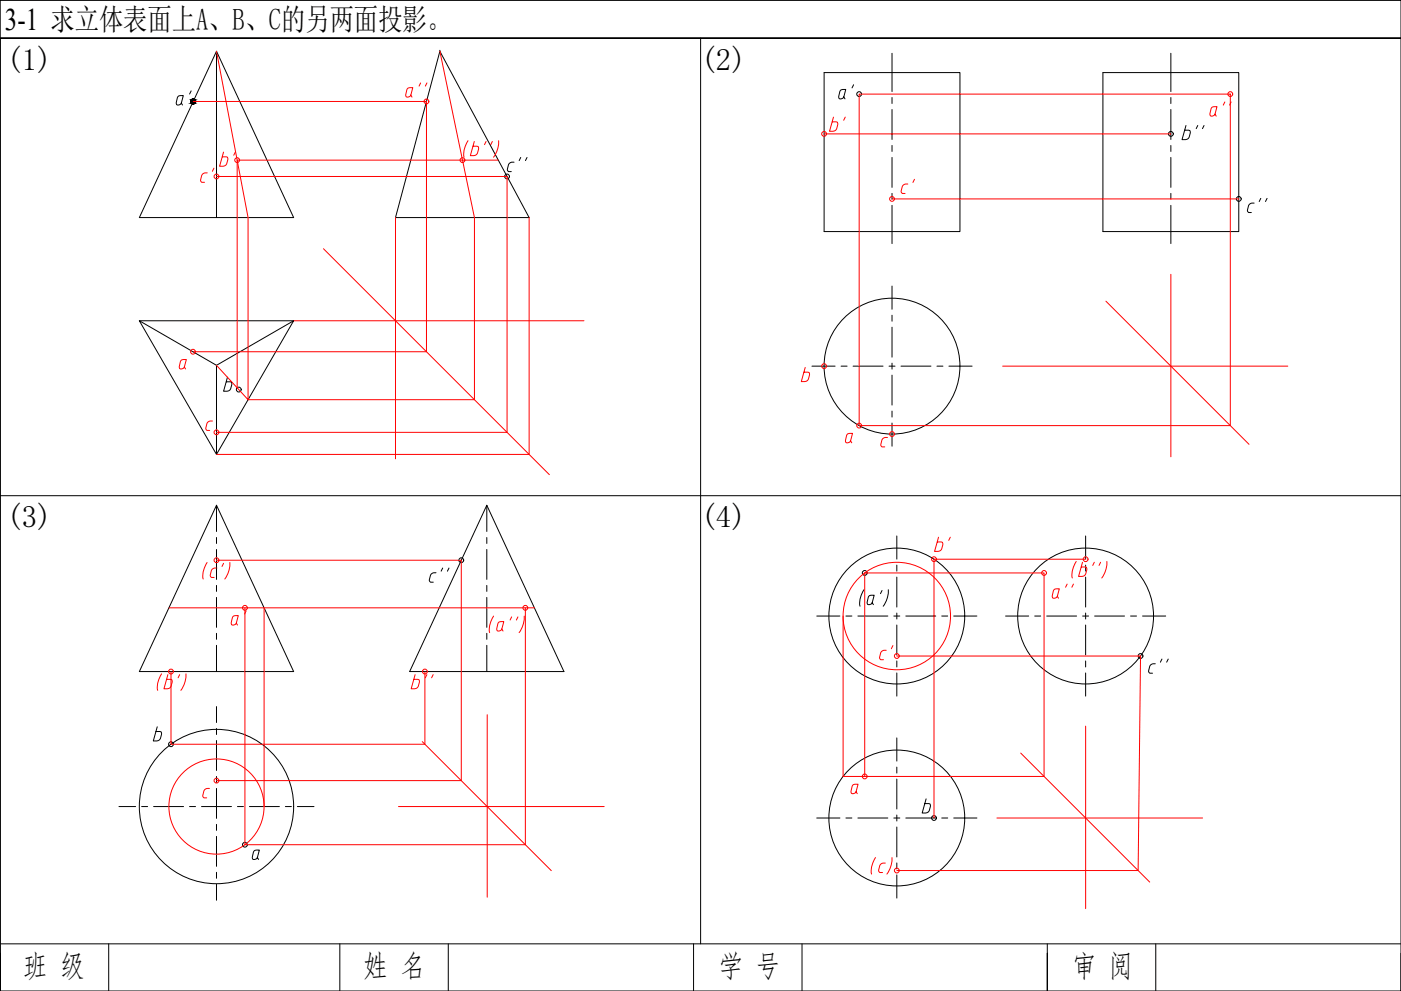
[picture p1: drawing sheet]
<svg xmlns="http://www.w3.org/2000/svg" width="594mm" height="420mm" viewBox="0 0 594 420" stroke-linecap="round" stroke-linejoin="round" font-family="sans-serif">
<defs><g id="words">
<text font-size="13.3" x="2.1" y="12.5">3-1 求立体表面上A、B、C的另两面投影。</text>
<g font-size="13.2">
<text x="2.6" y="29.6">(1)</text>
<text x="297" y="29.6">(2)</text>
<text x="2.6" y="223.6">(3)</text>
<text x="297" y="223.6">(4)</text>
<text x="9.7" y="414.3">班 级</text>
<text x="154" y="414.3">姓 名</text>
<text x="304.6" y="414.3">学 号</text>
<text x="454.3" y="414.3">审 阅</text>
</g>
<g font-size="10.1" fill="#f00">
<text x="171.1" y="42.3">a''</text>
<text x="92.1" y="71.6">b'</text>
<text x="395.5" y="234.9">b'</text>
<text x="445.2" y="254.7">a''</text>
<text x="97" y="266.3">a'</text>
<text x="173.6" y="293.2">b''</text>
</g>
<text font-size="10.1" x="354.9" y="43">a'</text>
<g font-size="9.7" fill="#f00">
<text x="92.1" y="78.7" transform="rotate(-90 92.1 78.7)">c'</text>
<text x="379.9" y="280.8" transform="rotate(-90 379.9 280.8)">c'</text>
</g>
</g></defs>
<!-- layer: 0 -->
<g fill="none" stroke="#000" stroke-width=".42">
<path d="M.1 .2h594v420h-594zM.1 16.2h594h-594v388M297.1 16.2v384M81.1 38.5l-.7 1.4M91.8 21.7l32.7 70.5h-65.4l32.7-70.5v70.5M186.5 21.7l37.9 70.5h-56.7zM186.5 21.7h.1M349.5 30.8h57.6v67.4h-57.6zM378.3 22.6v16.2M467.7 30.8h57.6v67.4h-57.6zM496.5 22.6v16.2M76.9 43.7l-.3 .5-.9 .3-.8-.1-.2-.9 .5-2.1 .5-.7 2-.2-.8 3.2 .5 .8"/>
<path d="M378.3 41.3v2.6M378.3 46.4v12.7M496.5 41.3v2.6M496.5 46.4v12.7M502.9 53.2l-1.7 6h1.5l1.2-.5a3.5 3.5 0 0 0 .7-3.3l-2.2-.2M507.9 53.2l-.7 1.3M510.6 53.2l-.7 1.3M218 68.8a2.05 2.05 0 0 0-2.4 1l-.5 2.3 .5 .7h1.2M220.8 66.8l-.7 1.3M223.5 66.8l-.7 1.3M378.3 61.7v2.5M378.3 66.7v12.7"/>
<path d="M496.5 61.7v2.5M496.5 66.7v12.7M378.3 82v2.5M378.3 87.1v16.2M496.5 82v2.5M496.5 87.1v16.2M531.8 86.1a2.05 2.05 0 0 0-2.3 1l-.5 2.3 .5 .7h1.1M534.6 84.1l-.6 1.3M537.3 84.1l-.7 1.3M59.1 136h65.4l-32.7 56.7zM59.1 136l32.7 18.9v37.8M124.5 136l-32.7 18.9"/>
<path d="M378.3 121.3v9.8M378.3 133.6v2.6M378.3 138.7v12.7M96.5 159.9l-1.7 6h1.5l1.2-.5a3.6 3.6 0 0 0 .6-3.4l-2.1-.1M344.3 155.2h9.8M356.7 155.2h2.5M361.7 155.2h12.7M377 155.2h2.5M378.3 154v2.5M378.3 159v12.7M382.1 155.2h12.7M397.3 155.2h2.5"/>
<path d="M402.4 155.2h9.8M378.3 174.3v2.5M378.3 179.4v9.8M.1 210.2h594M91.8 214.2l32.7 70.5h-65.4zM91.8 214.2v11.1M206.4 214.2l32.7 70.5h-65.4zM206.4 214.2v11.1M91.8 227.9v2.5M91.8 233v12.7M206.4 227.9v2.5M206.4 233v12.7"/>
<path d="M380.3 227.2v9.9M380.3 239.6v2.5M460.3 227.2v9.9M460.3 239.6v2.5M91.8 248.2v2.5M91.8 253.3v12.7M184.9 242.8a2.02 2.02 0 0 0-2.3 1l-.6 2.4 .6 .6h1.1M187.7 240.8l-.6 1.4M190.4 240.8l-.7 1.4M206.4 248.2v2.5M206.4 253.3v12.7M366.4 250a9.3 9.3 0 0 0-1.7 7"/>
<path d="M369.8 255.5l-.3 .5-.8 .4-.9-.2-.1-.8 .5-2.2 .5-.7 2-.1-.9 3.1 .6 .9M374 250.4l-.6 1.3M376.7 250a11 11 0 0 1-2.2 7M380.3 244.7v12.7M380.3 259.9v2.6M460.3 244.7v12.7M460.3 259.9v2.6M91.8 268.5v2.6M91.8 273.6v11.1M206.4 268.5v2.6M206.4 273.6v11.1M346.3 261.2h9.9"/>
<path d="M358.7 261.2h2.5M363.8 261.2h12.7M379 261.2h2.6M380.3 265v12.7M384.1 261.2h12.7M399.3 261.2h2.6M404.4 261.2h9.8M426.4 261.2h9.8M438.8 261.2h2.5M443.8 261.2h12.7M459.1 261.2h2.5M460.3 265v12.7"/>
<path d="M464.2 261.2h12.7M479.4 261.2h2.5M484.5 261.2h9.8M492.7 279.4l-.7 1.4M495.4 279.4l-.7 1.4M91.8 299.6v6.7M380.3 285.3v9.8M460.3 280.2v2.6M460.3 285.3v9.8M489.9 281.4a2.04 2.04 0 0 0-2.4 1l-.5 2.4 .5 .6h1.2M66.7 308.1l-1.7 6h1.5l1.2-.5a3.5 3.5 0 0 0 .6-3.3l-2.1-.2M91.8 308.9v2.5"/>
<path d="M91.8 314v12.7M380.3 312.9v9.8M91.8 329.2v2.5M91.8 334.3v12.7M380.3 325.2v2.6M380.3 330.3v12.7M392.7 338.7l-1.7 6h1.5l1.2-.5a3.5 3.5 0 0 0 .7-3.3l-2.2-.2M50.4 342h7.1M60.1 342h2.5M65.1 342h12.7M80.4 342h2.5M85.5 342h12.7"/>
<path d="M91.8 349.5v2.6M91.8 354.6v12.7M100.7 342h2.5M105.8 342h12.7M121 342h2.6M126.1 342h7.1M346.3 346.8h9.9M358.7 346.8h2.5M363.8 346.8h12.7M379 346.8h2.6M380.3 345.5v2.6M380.3 350.6v12.7"/>
<path d="M384.1 346.8h12.7M399.3 346.8h2.6M404.4 346.8h9.8M91.8 369.8v2.6M91.8 374.9v6.8M109.1 363.6l-.3 .5-.8 .3-.9-.2-.1-.8 .5-2.2 .5-.6 2-.2-.9 3.2 .5 .8M380.3 365.9v2.5M380.3 370.9v9.9M.1 404.2v16v-16M.1 400.2h594M46.1 400.2v20M144.1 400.2v20"/>
<path d="M190.1 400.2v20M294.1 400.2v20M340.1 400.2v20M444.1 400.2v20v-16M490.1 400.2v20M594.1 404.2v16"/>
<circle cx="81.9" cy="43" r="1.02"/>
<circle cx="496.5" cy="56.8" r="1.02"/>
<circle cx="215" cy="74.8" r="1.02"/>
<circle cx="525.3" cy="84.3" r="1.02"/>
<circle cx="378.2" cy="155.2" r="28.8"/>
<circle cx="101.2" cy="165.2" r="1.02"/>
<circle cx="195.6" cy="237.5" r="1.02"/>
<circle cx="366.7" cy="242.9" r="1.02"/>
<circle cx="380.3" cy="261.2" r="28.8"/>
<circle cx="460.3" cy="261.2" r="28.8"/>
<circle cx="483.6" cy="278.1" r="1.02"/>
<circle cx="72.5" cy="315.5" r="1.02"/>
<circle cx="91.8" cy="342" r="32.7"/>
<circle cx="103.9" cy="358.1" r="1.02"/>
<circle cx="380.3" cy="346.8" r="28.8"/>
<circle cx="396" cy="346.8" r="1.02"/>
</g>
<g fill="#000" stroke="#000" stroke-width=".42">
<path d="M81.7 44h.5zM81.8 42h.2z"/>
<path d="M81.7 44h.3zM81.8 44h.2z"/>
<path d="M81.8 42h.4zM81.7 42h.5z"/>
<path d="M81.7 42l.5 .1zM81.6 42.1h.6z"/>
<path d="M81.6 42.1h.8zM81.5 42.1h.9z"/>
<path d="M81.6 44h.6zM81.6 44h.6z"/>
<path d="M81.5 42.1h.9zM81.4 42.1h1z"/>
<path d="M81.5 44h.9zM81.5 44h.7z"/>
<path d="M81.4 42.1l1.1 .1zM81.3 42.2h1.2z"/>
<path d="M81.4 43.9h1zM81.4 43.9l1 .1z"/>
<path d="M81.3 42.2l1.3 .1zM81.3 42.3h1.3z"/>
<path d="M81.3 43.9h1.2zM81.3 43.9h1.1z"/>
<path d="M81.3 42.3h1.4zM81.2 42.3h1.5z"/>
<path d="M81.3 43.8h1.3zM81.3 43.8l1.2 .1z"/>
<path d="M81.2 42.3l1.5 .1zM81.1 42.4h1.6z"/>
<path d="M81.2 43.7h1.5zM81.2 43.7l1.4 .1z"/>
<path d="M81.1 42.4l1.7 .1zM81.1 42.4l1.7 .1z"/>
<path d="M81.1 43.7h1.6zM81.1 43.7h1.6z"/>
<path d="M81.1 42.5l1.7 .1zM81.1 42.5l1.7 .1z"/>
<path d="M81.1 43.6h1.7zM81.1 43.6l1.6 .1z"/>
<path d="M81 42.6l1.9 .1zM81 42.6l1.9 .1z"/>
<path d="M81 43.5h1.8zM81 43.5l1.8 .1z"/>
<path d="M81 42.7h1.9zM81 42.7h1.9z"/>
<path d="M81 43.4h1.9zM81 43.4l1.8 .1z"/>
<path d="M81 42.7l1.9 .1zM81 42.7l1.9 .1z"/>
<path d="M81 43.3h1.9zM81 43.3l1.9 .1z"/>
<path d="M80.9 42.8l2 .1zM80.9 42.8l2 .1z"/>
<path d="M80.9 43.2h2zM80.9 43.2l2 .1z"/>
<path d="M80.9 42.9l2 .1zM80.9 42.9l2 .1z"/>
<path d="M80.9 43.1h2zM80.9 43.1l2 .1z"/>
<path d="M80.9 43h2zM80.9 43l2 .1z"/>
</g>
<g fill="none" stroke="#f00" stroke-width=".42">
<path d="M91.8 21.7l13.4 70.5v77.3l-13.4-14.6M186.5 21.7l14.7 70.5v77.3h-96M364.3 39.9h157.4v140.5h-157.4zM81.9 43h98.9v106.1h-99M198.5 59.7a9.3 9.3 0 0 0-1.7 7M201.1 60l-1.7 6h1.5l1.2-.5a3.5 3.5 0 0 0 .7-3.3l-2.2-.2M206.1 60l-.7 1.3M208.8 60l-.7 1.3M211.4 59.7a10.8 10.8 0 0 1-2.1 7M349.5 56.8h147M353.4 49.7l-1.6 6h1.5l1.1-.5a3.5 3.5 0 0 0 .7-3.4l-2.2-.1M358.4 49.7l-.6 1.3"/>
<path d="M515.2 48.4l-.3 .5-.9 .3-.8-.1-.1-.9 .4-2.1 .5-.7 2-.2-.8 3.2 .5 .8M519.4 43.2l-.7 1.4M522 43.2l-.6 1.4M91.8 74.8h123.2v108.5h-123.2M211.3 67.9h-110.7v96.5M385 78a2.04 2.04 0 0 0-2.4 1l-.5 2.4 .5 .6h1.2M387.8 76l-.7 1.4M167.7 92.2v102.3M224.4 92.2v100.5h-132.6M378.3 84.3h147M137.2 105.5l95.8 95.7M496.5 116.3v77.4"/>
<path d="M124.5 136h123.1M469 127.7l60.6 60.7M78.2 155.6l-.4 .5-.8 .3-.8-.1-.2-.9 .5-2.1 .5-.7 2-.2-.8 3.2 .5 .8M341.4 155.8l-1.6 6h1.5l1.1-.5a3.6 3.6 0 0 0 .7-3.3l-2.2-.2M425.2 155.2h120.9M90.1 178.5a2.01 2.01 0 0 0-2.3 1l-.5 2.3 .5 .7h1.1M360.7 186.9l-.4 .5-.8 .3-.8-.1-.2-.8 .5-2.2 .5-.7 2-.2-.8 3.2 .5 .8M376.3 185.5a2.05 2.05 0 0 0-2.3 1l-.5 2.3 .5 .7h1.2M87.8 238.5a9.3 9.3 0 0 0-1.7 7M91.8 237.5h103.8v93.5h-103.8M94.8 238.8l-.7 1.4M97.5 238.5a10.9 10.9 0 0 1-2.2 7"/>
<path d="M456.4 238.1a9.4 9.4 0 0 0-1.7 7M459 238.4l-1.6 6h1.5l1.1-.5a3.5 3.5 0 0 0 .7-3.4l-2.2-.1M460.3 237.1h-64.2v109.7M464 238.4l-.6 1.3M466.7 238.4l-.7 1.3M469.4 238.1a11.1 11.1 0 0 1-2.2 7M71.6 257.7h155M92 240.8a2.05 2.05 0 0 0-2.4 1l-.5 2.4 .5 .6h1.2M103.9 257.7v100.4h118.9v-100.4M112 257.7v84.3M209.3 261.2a9.3 9.3 0 0 0-1.7 7M212.8 266.7l-.3 .5-.9 .3-.8-.1-.2-.9 .5-2.1 .5-.7 2-.2-.8 3.2 .5 .8"/>
<path d="M217 261.5l-.7 1.4M219.6 261.5l-.6 1.4M222.3 261.2a11 11 0 0 1-2.2 7M357.5 261.2v68h85.2v-86.3h-76v86.3M380.3 278.1h103.3l-1 91h-102.3M68.5 285.7a9.4 9.4 0 0 0-1.6 7M71.2 286l-1.7 6h1.5l1.2-.5a3.6 3.6 0 0 0 .7-3.3l-2.2-.2M72.5 284.7v30.8h107.7v-30.8M76.2 286l-.7 1.4M78.9 285.7a11 11 0 0 1-2.2 7M179.1 314.4l54.7 54.7M206.6 303v77.4"/>
<path d="M432.8 319.3l54.7 54.7M460.3 307.9v77.3M88.8 334.3a2.01 2.01 0 0 0-2.3 1l-.5 2.3 .5 .7h1.1M363 335.7l-.3 .5-.9 .3-.8-.2-.1-.8 .5-2.2 .4-.6 2-.2-.8 3.2 .5 .8M169 342h87.2M422.7 346.8h87.2M371.2 363.6a9.4 9.4 0 0 0-1.6 7M375.4 365.9a2 2 0 0 0-2.3 1l-.5 2.4 .5 .6h1.1M378.2 363.6a11.1 11.1 0 0 1-2.1 7"/>
<circle cx="521.7" cy="39.9" r="1.02"/>
<circle cx="349.4" cy="56.8" r="1.02"/>
<circle cx="196.1" cy="67.9" r="1.02"/>
<circle cx="378.2" cy="84.3" r="1.02"/>
<circle cx="81.8" cy="149.1" r="1.02"/>
<circle cx="349.4" cy="155.2" r="1.02"/>
<circle cx="91.8" cy="183.3" r="1.02"/>
<circle cx="364.3" cy="180.4" r="1.02"/>
<circle cx="378.2" cy="184" r="1.02"/>
<circle cx="91.8" cy="237.5" r="1.02"/>
<circle cx="460.3" cy="237.1" r="1.02"/>
<circle cx="222.8" cy="257.7" r="1.02"/>
<circle cx="442.7" cy="242.9" r="1.02"/>
<circle cx="380.3" cy="261.2" r="22.8"/>
<circle cx="72.5" cy="284.7" r="1.02"/>
<circle cx="91.8" cy="331" r="1.02"/>
<circle cx="366.7" cy="329.2" r="1.02"/>
<circle cx="91.8" cy="342" r="20.2"/>
<circle cx="380.3" cy="369.1" r="1.02"/>
</g>
<use href="#words"/>
</svg>
